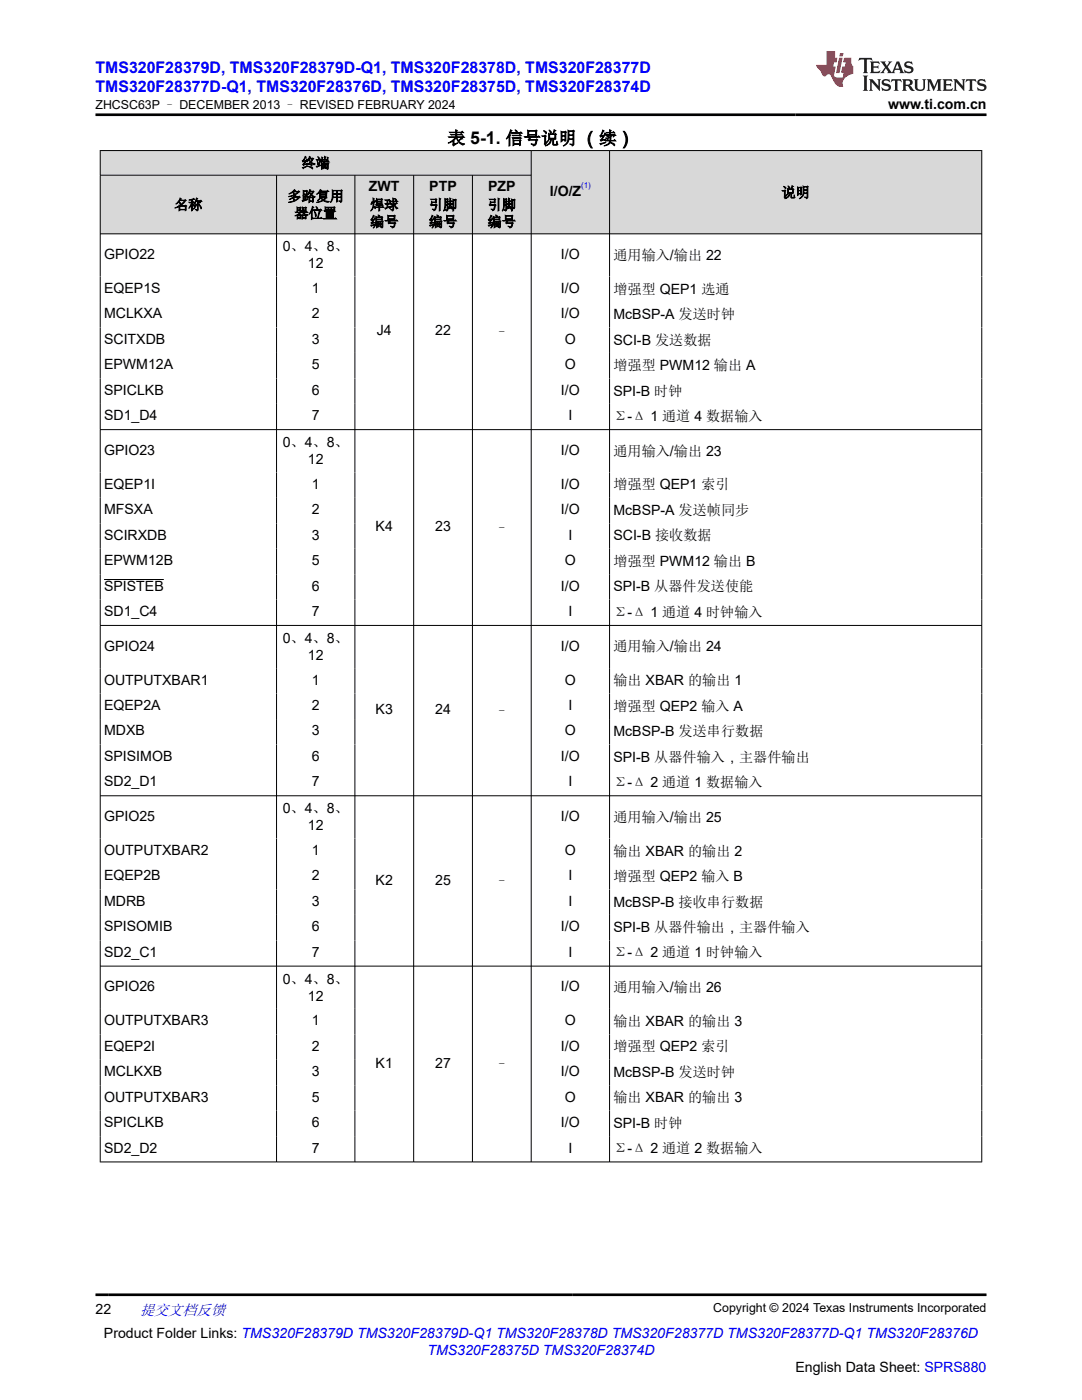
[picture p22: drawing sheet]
<svg xmlns="http://www.w3.org/2000/svg" width="216mm" height="279mm" viewBox="0 0 216 279" stroke-linecap="round" stroke-linejoin="round" font-family="sans-serif">
<defs><g id="words">
<text font-size="3.5" x="89.3" y="28.8">表 5-1. 信号说明 （续）</text>
<g font-size="3.2" fill="#00f">
<text x="19" y="14.5">TMS320F28379D, TMS320F28379D-Q1, TMS320F28378D, TMS320F28377D</text>
<text x="19" y="18.3">TMS320F28377D-Q1, TMS320F28376D, TMS320F28375D, TMS320F28374D</text>
</g>
<text font-size="3" fill="#00f" x="27.9" y="262.4">提交文档反馈</text>
<g font-size="2.8">
<text x="177.2" y="21.7">www.ti.com.cn</text>
<text x="60.2" y="33.5">终端</text>
<text x="34.8" y="41.8">名称</text>
<text x="57.4" y="40.1">多路复用</text>
<text x="73.6" y="38.2">ZWT</text>
<text x="73.9" y="41.8">焊球</text>
<text x="85.6" y="41.8">引脚</text>
<text x="85.7" y="38.2">PTP</text>
<text x="97.3" y="41.8">引脚</text>
<text x="97.4" y="38.2">PZP</text>
<text x="109.7" y="39.1">I/O/Z</text>
<text x="155.9" y="39.4">说明</text>
<text x="58.8" y="43.5">器位置</text>
<text x="73.9" y="45.2">编号</text>
<text x="85.6" y="45.2">编号</text>
<text x="97.3" y="45.2">编号</text>
<text x="20.8" y="51.7">GPIO22</text>
<text x="56.4" y="50.1">0、4、8、</text>
<text x="61.4" y="53.5">12</text>
<text x="111.9" y="51.7">I/O</text>
<text x="122.4" y="51.8">通用输入/输出 22</text>
<text x="20.8" y="58.5">EQEP1S</text>
<text x="62.2" y="58.5">1</text>
<text x="111.9" y="58.5">I/O</text>
<text x="122.4" y="58.6">增强型 QEP1 选通</text>
<text x="20.8" y="63.5">MCLKXA</text>
<text x="62.2" y="63.5">2</text>
<text x="111.9" y="63.5">I/O</text>
<text x="122.4" y="63.7">McBSP-A 发送时钟</text>
<text x="20.8" y="68.6">SCITXDB</text>
<text x="62.2" y="68.6">3</text>
<text x="75.2" y="66.9">J4</text>
<text x="86.8" y="66.9">22</text>
<text x="98.7" y="67.2">–</text>
<text x="112.7" y="68.6">O</text>
<text x="122.4" y="68.8">SCI-B 发送数据</text>
<text x="20.8" y="73.7">EPWM12A</text>
<text x="62.2" y="73.7">5</text>
<text x="112.7" y="73.7">O</text>
<text x="122.4" y="73.9">增强型 PWM12 输出 A</text>
<text x="20.8" y="78.8">SPICLKB</text>
<text x="20.8" y="83.9">SD1_D4</text>
<text x="62.2" y="78.8">6</text>
<text x="62.2" y="83.9">7</text>
<text x="111.9" y="78.8">I/O</text>
<text x="113.4" y="83.9">I</text>
<text x="122.4" y="78.9">SPI-B 时钟</text>
<text x="56.4" y="89.2">0、4、8、</text>
<text x="122.4" y="84">Σ-Δ 1 通道 4 数据输入</text>
<text x="20.8" y="90.8">GPIO23</text>
<text x="61.4" y="92.6">12</text>
<text x="111.9" y="90.8">I/O</text>
<text x="122.4" y="90.9">通用输入/输出 23</text>
<text x="20.8" y="97.5">EQEP1I</text>
<text x="62.2" y="97.5">1</text>
<text x="111.9" y="97.5">I/O</text>
<text x="122.4" y="97.7">增强型 QEP1 索引</text>
<text x="20.8" y="102.6">MFSXA</text>
<text x="20.8" y="107.7">SCIRXDB</text>
<text x="62.2" y="102.6">2</text>
<text x="62.2" y="107.7">3</text>
<text x="75" y="106">K4</text>
<text x="86.8" y="106">23</text>
<text x="98.7" y="106.3">–</text>
<text x="111.9" y="102.6">I/O</text>
<text x="113.4" y="107.7">I</text>
<text x="122.4" y="102.8">McBSP-A 发送帧同步</text>
<text x="122.4" y="107.8">SCI-B 接收数据</text>
<text x="20.8" y="112.8">EPWM12B</text>
<text x="62.2" y="112.8">5</text>
<text x="112.7" y="112.8">O</text>
<text x="122.4" y="112.9">增强型 PWM12 输出 B</text>
<text x="20.8" y="117.9">SPISTEB</text>
<text x="62.2" y="117.9">6</text>
<text x="111.9" y="117.9">I/O</text>
<text x="122.4" y="118">SPI-B 从器件发送使能</text>
<text x="20.8" y="122.9">SD1_C4</text>
<text x="62.2" y="122.9">7</text>
<text x="113.4" y="122.9">I</text>
<text x="122.4" y="123.1">Σ-Δ 1 通道 4 时钟输入</text>
<text x="20.8" y="129.8">GPIO24</text>
<text x="56.4" y="128.3">0、4、8、</text>
<text x="61.4" y="131.7">12</text>
<text x="111.9" y="129.8">I/O</text>
<text x="122.4" y="130">通用输入/输出 24</text>
<text x="20.8" y="136.6">OUTPUTXBAR1</text>
<text x="62.2" y="136.6">1</text>
<text x="112.7" y="136.6">O</text>
<text x="122.4" y="136.8">输出 XBAR 的输出 1</text>
<text x="20.8" y="141.7">EQEP2A</text>
<text x="62.2" y="141.7">2</text>
<text x="75" y="142.5">K3</text>
<text x="86.8" y="142.5">24</text>
<text x="98.7" y="142.8">–</text>
<text x="113.4" y="141.7">I</text>
<text x="122.4" y="141.8">增强型 QEP2 输入 A</text>
<text x="20.8" y="146.8">MDXB</text>
<text x="62.2" y="146.8">3</text>
<text x="112.7" y="146.8">O</text>
<text x="122.4" y="146.9">McBSP-B 发送串行数据</text>
<text x="20.8" y="151.9">SPISIMOB</text>
<text x="62.2" y="151.9">6</text>
<text x="111.9" y="151.9">I/O</text>
<text x="122.4" y="152">SPI-B 从器件输入，主器件输出</text>
<text x="20.8" y="156.9">SD2_D1</text>
<text x="62.2" y="156.9">7</text>
<text x="113.4" y="156.9">I</text>
<text x="122.4" y="157.1">Σ-Δ 2 通道 1 数据输入</text>
<text x="20.8" y="163.8">GPIO25</text>
<text x="56.4" y="162.3">0、4、8、</text>
<text x="61.4" y="165.7">12</text>
<text x="111.9" y="163.8">I/O</text>
<text x="122.4" y="164">通用输入/输出 25</text>
<text x="20.8" y="170.6">OUTPUTXBAR2</text>
<text x="62.2" y="170.6">1</text>
<text x="112.7" y="170.6">O</text>
<text x="122.4" y="170.8">输出 XBAR 的输出 2</text>
<text x="20.8" y="175.7">EQEP2B</text>
<text x="62.2" y="175.7">2</text>
<text x="75" y="176.5">K2</text>
<text x="86.8" y="176.5">25</text>
<text x="98.7" y="176.8">–</text>
<text x="113.4" y="175.7">I</text>
<text x="122.4" y="175.8">增强型 QEP2 输入 B</text>
<text x="20.8" y="180.8">MDRB</text>
<text x="20.8" y="185.9">SPISOMIB</text>
<text x="62.2" y="180.8">3</text>
<text x="62.2" y="185.9">6</text>
<text x="111.9" y="185.9">I/O</text>
<text x="113.4" y="180.8">I</text>
<text x="122.4" y="180.9">McBSP-B 接收串行数据</text>
<text x="122.4" y="186">SPI-B 从器件输出，主器件输入</text>
<text x="20.8" y="190.9">SD2_C1</text>
<text x="62.2" y="190.9">7</text>
<text x="113.4" y="190.9">I</text>
<text x="122.4" y="191.1">Σ-Δ 2 通道 1 时钟输入</text>
<text x="20.8" y="197.8">GPIO26</text>
<text x="56.4" y="196.3">0、4、8、</text>
<text x="111.9" y="197.8">I/O</text>
<text x="122.4" y="198">通用输入/输出 26</text>
<text x="61.4" y="199.7">12</text>
<text x="20.8" y="204.6">OUTPUTXBAR3</text>
<text x="20.8" y="209.7">EQEP2I</text>
<text x="62.2" y="204.6">1</text>
<text x="62.2" y="209.7">2</text>
<text x="111.9" y="209.7">I/O</text>
<text x="112.7" y="204.6">O</text>
<text x="122.4" y="204.8">输出 XBAR 的输出 3</text>
<text x="122.4" y="209.8">增强型 QEP2 索引</text>
<text x="20.8" y="214.8">MCLKXB</text>
<text x="62.2" y="214.8">3</text>
<text x="75" y="213.1">K1</text>
<text x="86.8" y="213.1">27</text>
<text x="98.7" y="213.4">–</text>
<text x="111.9" y="214.8">I/O</text>
<text x="122.4" y="214.9">McBSP-B 发送时钟</text>
<text x="20.8" y="219.9">OUTPUTXBAR3</text>
<text x="62.2" y="219.9">5</text>
<text x="112.7" y="219.9">O</text>
<text x="122.4" y="220">输出 XBAR 的输出 3</text>
<text x="20.8" y="224.9">SPICLKB</text>
<text x="62.2" y="224.9">6</text>
<text x="111.9" y="224.9">I/O</text>
<text x="122.4" y="225.1">SPI-B 时钟</text>
<text x="20.8" y="230">SD2_D2</text>
<text x="62.2" y="230">7</text>
<text x="113.4" y="230">I</text>
<text x="122.4" y="230.2">Σ-Δ 2 通道 2 数据输入</text>
<text x="19" y="262.1">22</text>
<text x="20.7" y="266.9">Product Folder Links: TMS320F28379D TMS320F28379D-Q1 TMS320F28378D TMS320F28377D TMS320F28377D-Q1 TMS320F28376D</text>
<text x="158.7" y="273.7">English Data Sheet: SPRS880</text>
</g>
<text font-size="2.8" fill="#00f" x="85.3" y="270.3">TMS320F28375D TMS320F28374D</text>
<g font-size="2.5">
<text x="19" y="21.8">ZHCSC63P – DECEMBER 2013 – REVISED FEBRUARY 2024</text>
<text x="142.3" y="261.8">Copyright © 2024 Texas Instruments Incorporated</text>
</g>
<text font-size="1.6" fill="#00f" x="116" y="37.4">(1)</text>
</g></defs>
<g fill="#d8d8d8">
<path d="M20 30h175.9v5h-175.9z" fill-rule="evenodd"/>
<path d="M20.1 30.1h85.8v4.8h-85.8z" fill-rule="evenodd"/>
<path d="M106.1 30.1h15.5v16.5h-15.5z" fill-rule="evenodd"/>
<path d="M121.7 30.1h74.1v16.5h-74.1z" fill-rule="evenodd"/>
<path d="M20.1 35h35v11.6h-35z" fill-rule="evenodd"/>
<path d="M55.2 35h15.6v11.6h-15.6z" fill-rule="evenodd"/>
<path d="M70.9 35h11.6v11.6h-11.6z" fill-rule="evenodd"/>
<path d="M82.6 35h11.6v11.6h-11.6z" fill-rule="evenodd"/>
<path d="M94.3 35h11.6v11.6h-11.6z" fill-rule="evenodd"/>
</g>
<g fill="none" stroke="#000" stroke-width=".2">
<path d="M19.9 30h176.1M19.9 35h86.2M20 30v201.9M55.2 35v196.9M70.8 35v196.9M82.5 35v196.9M94.3 35v196.9M106 30v201.9M121.6 30v201.9M195.9 30v201.9M196 46.7h-176.1M19.9 85.7h176.1"/>
<path d="M20.8 115.7h11.9M19.9 124.8h176.1M19.9 158.8h176.1M19.9 192.8h176.1M19.9 231.9h176.1"/>
</g>
<path d="M171.5 11.6l-.2 .5 .5-.2h.6v.1v2.2l-.2 .4h1l-.2-.4v-2.2v-.1h.5l.5 .2-.1-.5zM173.6 12.3l.2 .4v1.5l-.2 .4h1.9l.1-.6a1.08 1.08 0 0 1-1.3 .2v-.7h.6l.4 .2v-.7l-.4 .2h-.6v-.5l.2-.2a1 1 0 0 1 1 .3l-.1-.5zM175.7 12.3l.9 1.1-1 1.2h.9l-.2-.2 .5-.8 .4 .8-.2 .2h1.6l-.2-.2 .2-.5h.9l.1 .5-.1 .2h.9l-.2-.3-.8-2h-.5l-.9 2.2-.9-1.1 .9-1.1h-.8l.2 .2-.4 .6-.4-.6 .2-.2zM179 12.7l.4 1h-.7zM180.7 12.4a.65 .65 0 0 0-.2 .7 .65 .65 0 0 0 .6 .5l.6 .1 .1 .3a.79 .79 0 0 1-.7 .4 .79 .79 0 0 1-.7-.5l.1 .7 .2-.1a.93 .93 0 0 0 1.1 .1 .93 .93 0 0 0 .4-1 1.46 1.46 0 0 0-1.2-.6l-.1-.3a1.09 1.09 0 0 1 1.2 .2l-.2-.6-.1 .1-.5-.2zM172.2 15.1l.2 .4v2.2l-.2 .4h1l-.2-.4v-2.2l.2-.4zM173.4 15.8l.2 .4v1.5l-.2 .4h.8l-.3-.4 .1-1.3 1.6 1.8v-2l.2-.4h-.7l.1 .2 .1 1.1-1.2-1.3zM176.2 15.9a.65 .65 0 0 0-.2 .8 .65 .65 0 0 0 .6 .4l.6 .2 .1 .2a.79 .79 0 0 1-.7 .4 .79 .79 0 0 1-.7-.5l.1 .7 .2-.1a.93 .93 0 0 0 1.1 .1 .93 .93 0 0 0 .4-.9 1.46 1.46 0 0 0-1.2-.6l-.1-.4a1.09 1.09 0 0 1 1.2 .2l-.1-.6-.2 .1-.5-.1zM177.9 15.8l-.1 .6a.63 .63 0 0 1 .8-.3v1.6l-.3 .4h1l-.2-.4v-1.6a.66 .66 0 0 1 .8 .3l-.1-.6zM180 15.8l.2 .4v1.5l-.2 .4h1l-.2-.2-.1-.7h.5l.1 .2a.79 .79 0 0 0 1.2 .6l-1-.9a.61 .61 0 0 0 .6-.6 .61 .61 0 0 0-.5-.7zM180.8 16.1h.1a.47 .47 0 0 1 .5 .1 .47 .47 0 0 1 .1 .5l-.1 .1-.7 .1zM182.3 15.8l.2 .2a2.27 2.27 0 0 0 .4 2 1.04 1.04 0 0 0 1.7-.7v-1.3l.2-.2h-.8l.2 .4v1.1a.6 .6 0 0 1-.6 .6 .6 .6 0 0 1-.6-.6v-1.1l.3-.4zM184.9 15.8l.2 .4v1.5l-.2 .4h.8l-.3-.4v-1.4l.9 1.9 .9-1.9v1.4l-.3 .4h1l-.2-.4v-1.5l.2-.4h-.8l-.7 1.5-.6-1.5zM188.1 15.8l.2 .4v1.5l-.2 .4h1.9l.1-.6a1.09 1.09 0 0 1-1.3 .2v-.7h.6l.4 .2v-.6l-.4 .2h-.6v-.6l.2-.1a1.01 1.01 0 0 1 1 .3l-.1-.6zM190.2 15.8l.3 .4v1.5l-.3 .4h.8l-.2-.4v-1.3l1.6 1.8v-2l.2-.4h-.7l.2 .2v1.1l-1.2-1.3zM192.8 15.8l-.1 .6a.63 .63 0 0 1 .8-.3v1.6l-.3 .4h1l-.2-.4v-1.6a.66 .66 0 0 1 .8 .3l-.1-.6zM195.2 15.9a.65 .65 0 0 0-.2 .8 .65 .65 0 0 0 .6 .4l.6 .2 .2 .2a.79 .79 0 0 1-.7 .4 .79 .79 0 0 1-.7-.5l.1 .7 .2-.1a.93 .93 0 0 0 1 .1 .93 .93 0 0 0 .5-.9 1.46 1.46 0 0 0-1.3-.6v-.4a1.09 1.09 0 0 1 1.2 .2l-.2-.6-.2 .1-.5-.1z" fill="#231f20"/>
<path d="M164.9 10.2v2.8h-2l.1 .3 .8 1a.95 .95 0 0 0 1 .9 .59 .59 0 0 1 .5-.4 .59 .59 0 0 1 .5 .4l.4 .7a1.59 1.59 0 0 0 2.1 1.4 1.61 1.61 0 0 1 1-2.3l1-.3-.1-1.5a1.59 1.59 0 0 1-.3-1.7h-1.5l-.2 .9h.6l-.2 .9h-.5l-.2 1v.2l.4 .1-.1 .9h-.7a.73 .73 0 0 1-1-.7l.3-1.5h-.5l.1-.9h.5l.2-.9h-.5v-1.3zM167.4 11.5l-.6 3.1h.7l.6-3.1zM167.6 10.6l-.1 .6h.7l.1-.6z" fill="#ed1c24"/>
<path d="M19 22.9h177.8M19 258.4h177.8" fill="none" stroke="#000" stroke-width=".53"/>
<use href="#words"/>
</svg>
